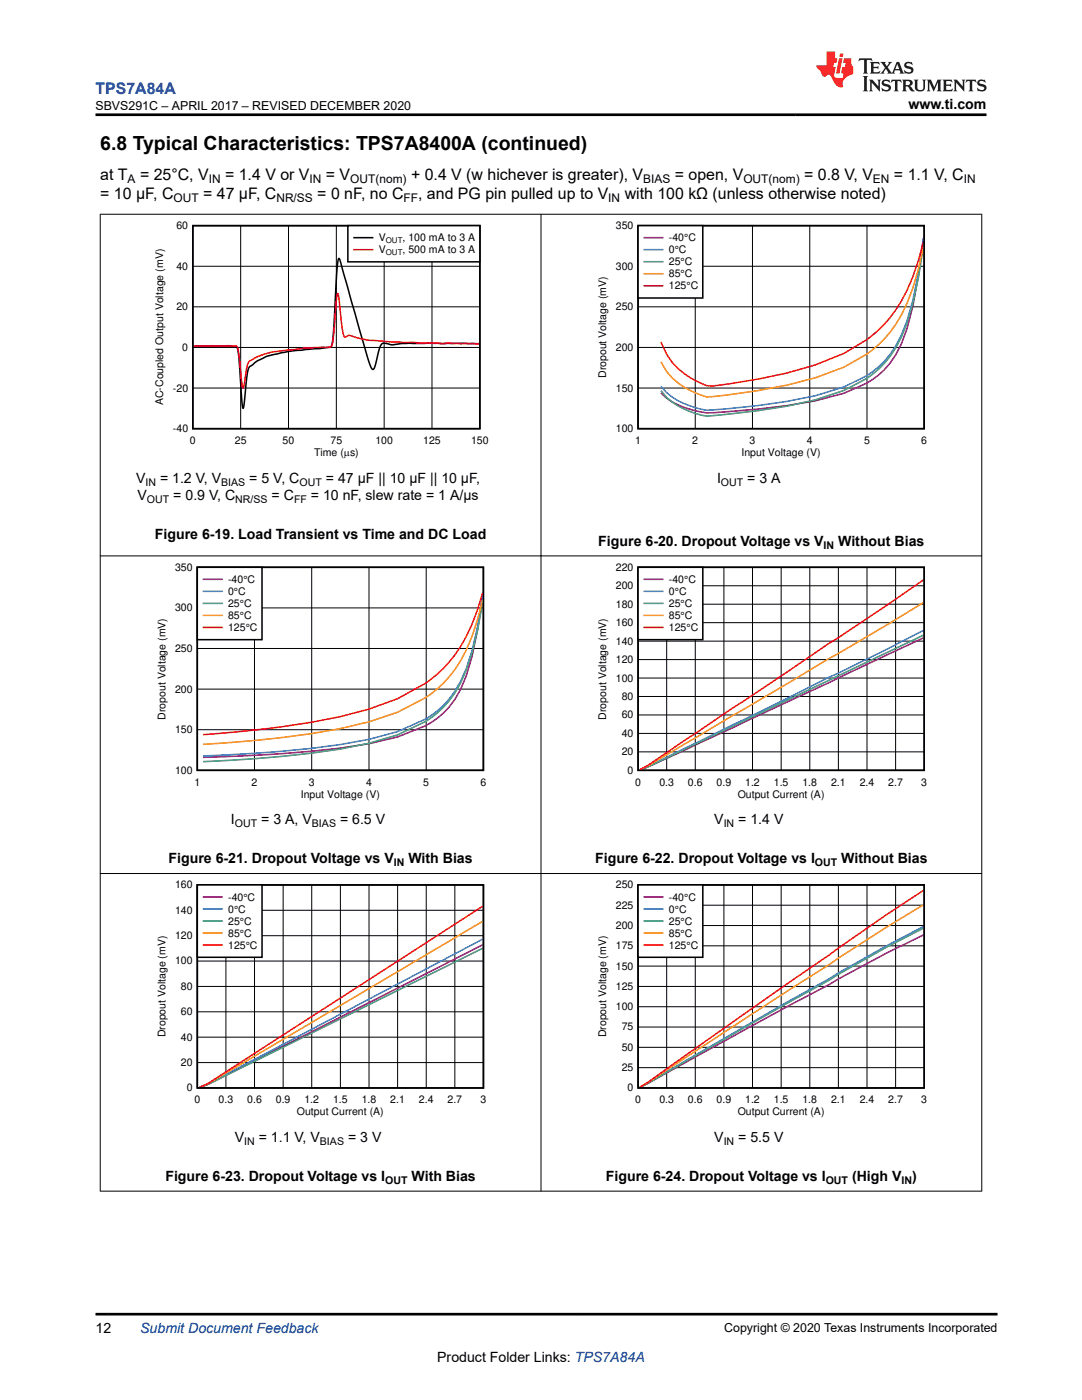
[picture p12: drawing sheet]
<svg xmlns="http://www.w3.org/2000/svg" width="216mm" height="279mm" viewBox="0 0 216 279" stroke-linecap="round" stroke-linejoin="round" font-family="sans-serif">
<defs><g id="words">
<text font-size="3.9" x="20" y="29.9">6.8 Typical Characteristics: TPS7A8400A (continued)</text>
<text font-size="3.2" fill="#00f" x="19" y="18.7">TPS7A84A</text>
<g font-size="3.2">
<text x="20" y="35.8">at T</text>
<text x="27.9" y="35.8">= 25°C, V</text>
<text x="44.9" y="35.8">= 1.4 V or V</text>
<text x="65" y="35.8">= V</text>
<text x="82" y="35.8">+ 0.4 V (w hichever is greater), V</text>
<text x="134.6" y="35.8">= open, V</text>
<text x="160.5" y="35.8">= 0.8 V, V</text>
<text x="178.4" y="35.8">= 1.1 V, C</text>
<text x="20" y="39.6">= 10 μF, C</text>
<text x="40.5" y="39.6">= 47 μF, C</text>
<text x="63.3" y="39.6">= 0 nF, no C</text>
<text x="83.4" y="39.6">, and PG pin pulled up to V</text>
<text x="124.6" y="39.6">with 100 kΩ (unless otherwise noted)</text>
</g>
<g font-size="2.8">
<text x="181.3" y="21.8">www.ti.com</text>
<text x="27.1" y="96.4">V</text>
<text x="27.4" y="99.7">V</text>
<text x="31.9" y="96.4">= 1.2 V, V</text>
<text x="34.6" y="99.7">= 0.9 V, C</text>
<text x="49.7" y="96.4">= 5 V, C</text>
<text x="54.2" y="99.7">= C</text>
<text x="62" y="99.7">= 10 nF, slew rate = 1 A/μs</text>
<text x="65" y="96.4">= 47 μF || 10 μF || 10 μF,</text>
<text x="143.1" y="96.3">I</text>
<text x="149.1" y="96.3">= 3 A</text>
<text x="30.9" y="107.5">Figure 6-19. Load Transient vs Time and DC Load</text>
<text x="119.4" y="108.9">Figure 6-20. Dropout Voltage vs V</text>
<text x="167.2" y="108.9">Without Bias</text>
<text x="46.1" y="164.5">I</text>
<text x="52.1" y="164.5">= 3 A, V</text>
<text x="67.8" y="164.5">= 6.5 V</text>
<text x="142.5" y="164.5">V</text>
<text x="147.3" y="164.5">= 1.4 V</text>
<text x="33.6" y="172.3">Figure 6-21. Dropout Voltage vs V</text>
<text x="81.5" y="172.3">With Bias</text>
<text x="118.8" y="172.3">Figure 6-22. Dropout Voltage vs I</text>
<text x="167.9" y="172.3">Without Bias</text>
<text x="46.8" y="227.9">V</text>
<text x="51.6" y="227.9">= 1.1 V, V</text>
<text x="69.4" y="227.9">= 3 V</text>
<text x="142.5" y="227.9">V</text>
<text x="147.3" y="227.9">= 5.5 V</text>
<text x="33" y="235.7">Figure 6-23. Dropout Voltage vs I</text>
<text x="82.1" y="235.7">With Bias</text>
<text x="120.9" y="235.7">Figure 6-24. Dropout Voltage vs I</text>
<text x="170" y="235.7">(High V</text>
<text x="182" y="235.7">)</text>
<text x="19" y="266.1">12</text>
<text x="87.2" y="271.7">Product Folder Links: TPS7A84A</text>
</g>
<text font-size="2.8" fill="#00f" x="28" y="266.1">Submit Document Feedback</text>
<g font-size="2.5">
<text x="19" y="21.9">SBVS291C – APRIL 2017 – REVISED DECEMBER 2020</text>
<text x="144.5" y="265.8">Copyright © 2020 Texas Instruments Incorporated</text>
</g>
<g font-size="2.4">
<text x="25.5" y="36.5">A</text>
<text x="34.6" y="40.3">OUT</text>
<text x="41.7" y="36.5">IN</text>
<text x="55.2" y="40.3">NR/SS</text>
<text x="61.8" y="36.5">IN</text>
<text x="69.9" y="36.5">OUT(nom)</text>
<text x="80.5" y="40.3">FF</text>
<text x="121.4" y="40.3">IN</text>
<text x="128.3" y="36.5">BIAS</text>
<text x="148.3" y="36.5">OUT(nom)</text>
<text x="174.2" y="36.5">EN</text>
<text x="192.3" y="36.5">IN</text>
</g>
<g font-size="2.1">
<text x="35.2" y="45.7">60</text>
<text x="122.9" y="45.7">350</text>
<text x="35.2" y="53.8">40</text>
<text x="75.6" y="48.2">V</text>
<text x="75.6" y="50.6">V</text>
<text x="80.3" y="48.2">, 100 mA to 3 A</text>
<text x="80.3" y="50.6">, 500 mA to 3 A</text>
<text x="122.9" y="53.8">300</text>
<text x="133.5" y="48.2">-40°C</text>
<text x="133.5" y="50.6">0°C</text>
<text x="133.5" y="53">25°C</text>
<text x="133.5" y="55.4">85°C</text>
<text x="133.5" y="57.8">125°C</text>
<text x="35.2" y="61.9">20</text>
<text x="122.9" y="61.9">250</text>
<text x="36.4" y="70">0</text>
<text x="122.9" y="70">200</text>
<text x="121" y="75.4" transform="rotate(-90 121 75.4)">Dropout Voltage (mV)</text>
<text x="32.6" y="80.9" transform="rotate(-90 32.6 80.9)">AC-Coupled Output Voltage (mV)</text>
<text x="34.5" y="78.1">-20</text>
<text x="122.9" y="78.1">150</text>
<text x="34.5" y="86.2">-40</text>
<text x="37.9" y="88.6">0</text>
<text x="46.9" y="88.6">25</text>
<text x="56.4" y="88.6">50</text>
<text x="65.9" y="88.6">75</text>
<text x="74.9" y="88.6">100</text>
<text x="84.4" y="88.6">125</text>
<text x="94" y="88.6">150</text>
<text x="122.9" y="86.2">100</text>
<text x="126.7" y="88.6">1</text>
<text x="138.1" y="88.6">2</text>
<text x="149.6" y="88.6">3</text>
<text x="161" y="88.6">4</text>
<text x="172.4" y="88.6">5</text>
<text x="183.8" y="88.6">6</text>
<text x="62.7" y="91">Time (Ps)</text>
<text x="148" y="91">Input Voltage (V)</text>
<text x="29" y="96.9">IN</text>
<text x="29.3" y="100.3">OUT</text>
<text x="44.1" y="96.9">BIAS</text>
<text x="46.9" y="100.3">NR/SS</text>
<text x="58.7" y="100.3">FF</text>
<text x="59.8" y="96.9">OUT</text>
<text x="143.9" y="96.9">OUT</text>
<text x="34.9" y="113.9">350</text>
<text x="122.9" y="113.9">220</text>
<text x="164.3" y="109.5">IN</text>
<text x="45.5" y="116.4">-40°C</text>
<text x="45.5" y="118.8">0°C</text>
<text x="122.9" y="117.6">200</text>
<text x="133.5" y="116.4">-40°C</text>
<text x="133.5" y="118.8">0°C</text>
<text x="34.9" y="122">300</text>
<text x="45.5" y="121.2">25°C</text>
<text x="45.5" y="123.6">85°C</text>
<text x="45.5" y="126">125°C</text>
<text x="122.9" y="125">160</text>
<text x="122.9" y="121.3">180</text>
<text x="133.5" y="121.2">25°C</text>
<text x="133.5" y="123.6">85°C</text>
<text x="133.5" y="126">125°C</text>
<text x="34.9" y="130.1">250</text>
<text x="122.9" y="128.6">140</text>
<text x="122.9" y="136">100</text>
<text x="122.9" y="132.3">120</text>
<text x="33" y="143.6" transform="rotate(-90 33 143.6)">Dropout Voltage (mV)</text>
<text x="34.9" y="138.2">200</text>
<text x="121" y="143.6" transform="rotate(-90 121 143.6)">Dropout Voltage (mV)</text>
<text x="124.1" y="143.4">60</text>
<text x="124.1" y="139.7">80</text>
<text x="34.9" y="146.3">150</text>
<text x="124.1" y="147.1">40</text>
<text x="34.9" y="154.4">100</text>
<text x="124.1" y="150.7">20</text>
<text x="125.2" y="154.4">0</text>
<text x="38.8" y="156.8">1</text>
<text x="50.2" y="156.8">2</text>
<text x="60" y="159.2">Input Voltage (V)</text>
<text x="61.6" y="156.8">3</text>
<text x="73" y="156.8">4</text>
<text x="84.5" y="156.8">5</text>
<text x="95.9" y="156.8">6</text>
<text x="126.7" y="156.8">0</text>
<text x="131.6" y="156.8">0.3</text>
<text x="137.3" y="156.8">0.6</text>
<text x="143" y="156.8">0.9</text>
<text x="147.2" y="159.2">Output Current (A)</text>
<text x="148.7" y="156.8">1.2</text>
<text x="154.4" y="156.8">1.5</text>
<text x="160.1" y="156.8">1.8</text>
<text x="165.8" y="156.8">2.1</text>
<text x="171.5" y="156.8">2.4</text>
<text x="177.2" y="156.8">2.7</text>
<text x="183.8" y="156.8">3</text>
<text x="46.9" y="165.1">OUT</text>
<text x="62.2" y="165.1">BIAS</text>
<text x="144.4" y="165.1">IN</text>
<text x="78.6" y="172.9">IN</text>
<text x="162.6" y="172.9">OUT</text>
<text x="34.9" y="177.3">160</text>
<text x="45.5" y="179.7">-40°C</text>
<text x="122.9" y="177.3">250</text>
<text x="133.5" y="179.7">-40°C</text>
<text x="34.9" y="182.4">140</text>
<text x="45.5" y="182.1">0°C</text>
<text x="45.5" y="184.5">25°C</text>
<text x="122.9" y="185.4">200</text>
<text x="122.9" y="181.3">225</text>
<text x="133.5" y="182.1">0°C</text>
<text x="133.5" y="184.5">25°C</text>
<text x="34.9" y="187.4">120</text>
<text x="45.5" y="186.9">85°C</text>
<text x="45.5" y="189.3">125°C</text>
<text x="122.9" y="189.4">175</text>
<text x="133.5" y="186.9">85°C</text>
<text x="133.5" y="189.3">125°C</text>
<text x="34.9" y="192.5">100</text>
<text x="36.1" y="197.6">80</text>
<text x="122.9" y="197.6">125</text>
<text x="122.9" y="193.5">150</text>
<text x="36.1" y="202.6">60</text>
<text x="122.9" y="201.6">100</text>
<text x="33" y="207" transform="rotate(-90 33 207)">Dropout Voltage (mV)</text>
<text x="36.1" y="207.7">40</text>
<text x="121" y="207" transform="rotate(-90 121 207)">Dropout Voltage (mV)</text>
<text x="124.1" y="209.7">50</text>
<text x="124.1" y="205.7">75</text>
<text x="36.1" y="212.8">20</text>
<text x="124.1" y="213.8">25</text>
<text x="37.3" y="217.8">0</text>
<text x="38.8" y="220.2">0</text>
<text x="43.6" y="220.2">0.3</text>
<text x="49.3" y="220.2">0.6</text>
<text x="55" y="220.2">0.9</text>
<text x="60.7" y="220.2">1.2</text>
<text x="66.5" y="220.2">1.5</text>
<text x="72.2" y="220.2">1.8</text>
<text x="77.9" y="220.2">2.1</text>
<text x="83.6" y="220.2">2.4</text>
<text x="89.3" y="220.2">2.7</text>
<text x="95.9" y="220.2">3</text>
<text x="125.2" y="217.8">0</text>
<text x="126.7" y="220.2">0</text>
<text x="131.6" y="220.2">0.3</text>
<text x="137.3" y="220.2">0.6</text>
<text x="143" y="220.2">0.9</text>
<text x="148.7" y="220.2">1.2</text>
<text x="154.4" y="220.2">1.5</text>
<text x="160.1" y="220.2">1.8</text>
<text x="165.8" y="220.2">2.1</text>
<text x="171.5" y="220.2">2.4</text>
<text x="177.2" y="220.2">2.7</text>
<text x="183.8" y="220.2">3</text>
<text x="59.3" y="222.6">Output Current (A)</text>
<text x="147.2" y="222.6">Output Current (A)</text>
<text x="48.7" y="228.5">IN</text>
<text x="63.8" y="228.5">BIAS</text>
<text x="144.4" y="228.5">IN</text>
<text x="76.9" y="236.3">OUT</text>
<text x="164.8" y="236.3">OUT</text>
<text x="179.9" y="236.3">IN</text>
</g>
<g font-size="1.6">
<text x="77" y="48.5">OUT</text>
<text x="77" y="50.9">OUT</text>
</g>
</g></defs>
<path d="M38.5 45h57.2v40.6h-57.2zM95.6 68.6l-14-.1-3.4 .3-1.7-.3-.4 .2-.3 .5-1 4-.2 .4-.3 .1-.4-.7-.6-1.8-5.5-19.4a.19 .19 0 0 0-.2-.2 .19 .19 0 0 0-.1 .3l-.3 2.7-.7 12-.4 2.5-.3 .2-7.1 .7-2.6 .4-2.8 .7-2.1 1-1.4 1.1-.3 .5-1 7.8-.2-1.2-.7-9.3-.4-1.8-2.2-.2-6.4 .1" fill="none" stroke="#000" stroke-width=".31"/>
<path d="M38.5 53.1h57.3M48 45v40.6M57.6 45v40.6M67.1 45v40.6M76.7 45v40.6M86.2 45v40.6M38.5 77.4h57.3M38.5 69.3h57.3M38.5 61.2h57.3" fill="none" stroke="#000" stroke-width=".2"/>
<path d="M95.6 68.6l-14.8-.2-7.3-.5-3.8-1-.9 .4-.2-.4-.3-1.4-.7-5.8a1.15 1.15 0 0 0-.3-1.1l-.2 1.6-.6 7.3-.4 1.7-.7 .1-5.2 .2-5.6 .7-3.3 1-1.5 .9-.3 .5-1 4.8-.2-.8-.7-6.3-.4-1.2-1.4-.1-7.2 .1" fill="none" stroke="#f00" stroke-width=".31"/>
<path d="M69.4 45h26.3v7.3h-26.3z" fill-rule="evenodd" fill="#fff"/>
<path d="M69.4 45h26.3v7.3h-26.3zM70.6 47.4h3.8" fill="none" stroke="#000" stroke-width=".31"/>
<path d="M70.6 49.8h3.8" fill="none" stroke="#f00" stroke-width=".31"/>
<path d="M118.9 44.2h66.1v47.3h-66.1z" fill-rule="evenodd" fill="#fff"/>
<path d="M127.3 45h57.1v40.6h-57.1z" fill="none" stroke="#000" stroke-width=".31"/>
<path d="M127.3 53.1h57.1M138.7 45v40.6M150.1 45v40.6M161.6 45v40.6M173 45v40.6M127.3 77.4h57.1M127.3 69.3h57.1M127.3 61.2h57.1" fill="none" stroke="#000" stroke-width=".2"/>
<path d="M184.3 47.5l-1 7.4-1.2 6.3a26.1 26.1 0 0 1-4.5 11.3 15.7 15.7 0 0 1-4.6 3.9l-4.6 2.1a103.4 103.4 0 0 1-22.8 3.6l-1.2 .1a16.3 16.3 0 0 1-11.4-2.7l-1.1-1.1" fill="none" stroke="#7f007f" stroke-width=".31"/>
<path d="M184.3 47.7l-1 6.7-1.2 5.6a26 26 0 0 1-5.7 12.1l-1.1 1.1-2.3 1.8-4.6 2.2-5.7 1.8a147 147 0 0 1-21.7 2.9 14.9 14.9 0 0 1-9.1-4.8" fill="none" stroke="#3265ff" stroke-width=".31"/>
<path d="M184.3 49.1l-1 6.3a40.9 40.9 0 0 1-4.6 14.1 18.8 18.8 0 0 1-5.7 6l-4.6 2.4-5.7 1.9a134 134 0 0 1-19.4 3.1 10.5 10.5 0 0 1-6.8-1.3 11.4 11.4 0 0 1-4.6-3.6" fill="none" stroke="#329865" stroke-width=".31"/>
<path d="M184.3 49.2a43.4 43.4 0 0 1-5.6 15.6 23.3 23.3 0 0 1-10.3 8.5l-5.7 2.1a115.5 115.5 0 0 1-21.7 3.8 14.2 14.2 0 0 1-9.1-7" fill="none" stroke="#ff9800" stroke-width=".31"/>
<path d="M184.3 48.3a36.4 36.4 0 0 1-6.7 15.1 25.9 25.9 0 0 1-9.2 7.1l-5.7 2.3a120.7 120.7 0 0 1-20.5 4.2h-1.2a14.6 14.6 0 0 1-9.1-8.8" fill="none" stroke="#f00" stroke-width=".31"/>
<path d="M127.3 45h12.9v14.5h-12.9z" fill-rule="evenodd" fill="#fff"/>
<path d="M127.3 45h12.9v14.5h-12.9z" fill="none" stroke="#000" stroke-width=".31"/>
<path d="M128.5 47.4h3.7" fill="none" stroke="#7f007f" stroke-width=".31"/>
<path d="M128.5 49.8h3.7" fill="none" stroke="#3265ff" stroke-width=".31"/>
<path d="M128.5 52.2h3.7" fill="none" stroke="#329865" stroke-width=".31"/>
<path d="M128.5 54.6h3.7" fill="none" stroke="#ff9800" stroke-width=".31"/>
<path d="M128.5 57h3.7" fill="none" stroke="#f00" stroke-width=".31"/>
<path d="M31 112.4h66v47.3h-66z" fill-rule="evenodd" fill="#fff"/>
<path d="M39.4 113.2h57.1v40.5h-57.1z" fill="none" stroke="#000" stroke-width=".31"/>
<path d="M50.8 113.2v40.5M62.2 113.2v40.5M73.6 113.2v40.5M85 113.2v40.5M39.4 137.5h57.1M39.4 129.4h57.1M39.4 121.3h57.1M39.4 145.6h57.1" fill="none" stroke="#000" stroke-width=".2"/>
<path d="M96.3 118.9l-1 6.6-1.1 5.5a21.8 21.8 0 0 1-5.7 11.3l-1.2 1-2.3 1.5-5.7 2.3a120.8 120.8 0 0 1-23.9 3.4l-14.9 .6" fill="none" stroke="#7f007f" stroke-width=".31"/>
<path d="M96.3 119.1l-1 5.9a34.7 34.7 0 0 1-4.5 13 17.4 17.4 0 0 1-5.8 5.4l-5.7 2.6a109.6 109.6 0 0 1-23.9 4l-14.9 .9" fill="none" stroke="#3265ff" stroke-width=".31"/>
<path d="M96.3 120.1a53.6 53.6 0 0 1-4.4 16.2 18.8 18.8 0 0 1-6.9 7.6l-5.7 2.8a102 102 0 0 1-23.9 4.3l-14.9 1" fill="none" stroke="#329865" stroke-width=".31"/>
<path d="M96.3 119.7a38.4 38.4 0 0 1-5.5 13.9 21.9 21.9 0 0 1-5.8 5.6l-5.7 2.9a95.1 95.1 0 0 1-23.9 5.2l-6.9 .7-8 .6" fill="none" stroke="#ff9800" stroke-width=".31"/>
<path d="M96.3 118.3a32.4 32.4 0 0 1-7.8 15.1l-3.5 2.9-5.7 3.1a91.6 91.6 0 0 1-23.9 5.8l-8 .8-6.9 .6" fill="none" stroke="#f00" stroke-width=".31"/>
<path d="M39.4 113.2h12.9v14.5h-12.9z" fill-rule="evenodd" fill="#fff"/>
<path d="M39.4 113.2h12.9v14.5h-12.9z" fill="none" stroke="#000" stroke-width=".31"/>
<path d="M40.6 115.6h3.7" fill="none" stroke="#7f007f" stroke-width=".31"/>
<path d="M40.6 118h3.7" fill="none" stroke="#3265ff" stroke-width=".31"/>
<path d="M40.6 120.4h3.7" fill="none" stroke="#329865" stroke-width=".31"/>
<path d="M40.6 122.8h3.7" fill="none" stroke="#ff9800" stroke-width=".31"/>
<path d="M40.6 125.2h3.7" fill="none" stroke="#f00" stroke-width=".31"/>
<path d="M119 112.4h65.9v47.3h-65.9z" fill-rule="evenodd" fill="#fff"/>
<path d="M127.3 113.2h57.1v40.5h-57.1z" fill="none" stroke="#000" stroke-width=".31"/>
<g fill="none" stroke="#000" stroke-width=".2">
<path d="M127.3 116.9h57.1M133 113.2v40.5M138.7 113.2v40.5M144.4 113.2v40.5M150.2 113.2v40.5M155.9 113.2v40.5M161.6 113.2v40.5M167.3 113.2v40.5M173 113.2v40.5M178.7 113.2v40.5M127.3 139h57.1M127.3 135.3h57.1"/>
<path d="M127.3 131.6h57.1M127.3 128h57.1M127.3 124.3h57.1M127.3 120.6h57.1M127.3 150.1h57.1M127.3 146.4h57.1M127.3 142.7h57.1"/>
</g>
<path d="M184.3 127.3l-37.9 17.9-17.2 7.9-1.4 .5" fill="none" stroke="#7f007f" stroke-width=".31"/>
<path d="M184.3 125.8l-7.5 3.8-19 9.4-28.6 14-1.4 .6" fill="none" stroke="#3265ff" stroke-width=".31"/>
<path d="M184.3 126.8l-55.1 26.3-1.4 .5" fill="none" stroke="#329865" stroke-width=".31"/>
<path d="M184.3 120.3l-7.5 4.5-47.6 28.1-1.4 .7" fill="none" stroke="#ff9800" stroke-width=".31"/>
<path d="M184.3 115.7l-7.5 5.2-11.4 7.5-36.2 24.4-1.5 .8" fill="none" stroke="#f00" stroke-width=".31"/>
<path d="M127.3 113.2h12.9v14.5h-12.9z" fill-rule="evenodd" fill="#fff"/>
<path d="M127.3 113.2h12.9v14.5h-12.9z" fill="none" stroke="#000" stroke-width=".31"/>
<path d="M128.6 115.6h3.6" fill="none" stroke="#7f007f" stroke-width=".31"/>
<path d="M128.6 118h3.6" fill="none" stroke="#3265ff" stroke-width=".31"/>
<path d="M128.6 120.4h3.6" fill="none" stroke="#329865" stroke-width=".31"/>
<path d="M128.6 122.8h3.6" fill="none" stroke="#ff9800" stroke-width=".31"/>
<path d="M128.6 125.2h3.6" fill="none" stroke="#f00" stroke-width=".31"/>
<path d="M31 175.8h66v47.3h-66z" fill-rule="evenodd" fill="#fff"/>
<path d="M39.4 176.6h57.1v40.5h-57.1z" fill="none" stroke="#000" stroke-width=".31"/>
<g fill="none" stroke="#000" stroke-width=".2">
<path d="M45.1 176.6v40.5M50.8 176.6v40.5M56.5 176.6v40.5M62.2 176.6v40.5M67.9 176.6v40.5M73.6 176.6v40.5M79.3 176.6v40.5M85.1 176.6v40.5M90.8 176.6v40.5M39.4 196.9h57.1M39.4 191.8h57.1M39.4 186.7h57.1"/>
<path d="M39.4 181.7h57.1M39.4 212.1h57.1M39.4 207h57.1M39.4 201.9h57.1"/>
</g>
<path d="M96.3 188.6l-55 27.9-1.4 .5" fill="none" stroke="#7f007f" stroke-width=".31"/>
<path d="M96.3 187.4l-55 29-1.4 .6" fill="none" stroke="#3265ff" stroke-width=".31"/>
<path d="M96.3 189.2l-55 27.3-1.4 .5" fill="none" stroke="#329865" stroke-width=".31"/>
<path d="M96.3 183.9l-55 32.5-1.4 .6" fill="none" stroke="#ff9800" stroke-width=".31"/>
<path d="M96.3 180.9l-55 35.5-1.5 .6" fill="none" stroke="#f00" stroke-width=".31"/>
<path d="M39.4 176.6h12.9v14.4h-12.9z" fill-rule="evenodd" fill="#fff"/>
<path d="M39.4 176.6h12.9v14.4h-12.9z" fill="none" stroke="#000" stroke-width=".31"/>
<path d="M40.6 179h3.7" fill="none" stroke="#7f007f" stroke-width=".31"/>
<path d="M40.6 181.4h3.7" fill="none" stroke="#3265ff" stroke-width=".31"/>
<path d="M40.6 183.8h3.7" fill="none" stroke="#329865" stroke-width=".31"/>
<path d="M40.6 186.2h3.7" fill="none" stroke="#ff9800" stroke-width=".31"/>
<path d="M40.6 188.6h3.7" fill="none" stroke="#f00" stroke-width=".31"/>
<path d="M119 175.8h65.9v47.3h-65.9z" fill-rule="evenodd" fill="#fff"/>
<path d="M127.3 176.6h57.1v40.5h-57.1z" fill="none" stroke="#000" stroke-width=".31"/>
<g fill="none" stroke="#000" stroke-width=".2">
<path d="M133 176.6v40.5M138.7 176.6v40.5M144.4 176.6v40.5M150.2 176.6v40.5M155.9 176.6v40.5M161.6 176.6v40.5M167.3 176.6v40.5M173 176.6v40.5M178.7 176.6v40.5M127.3 196.9h57.1M127.3 192.8h57.1M127.3 188.8h57.1"/>
<path d="M127.3 184.7h57.1M127.3 180.7h57.1M127.3 213.1h57.1M127.3 209h57.1M127.3 205h57.1M127.3 200.9h57.1"/>
</g>
<path d="M184.3 186.6l-7.5 3.7-9.5 5.1-1.9 1.1-7.6 4-30.1 16.5" fill="none" stroke="#7f007f" stroke-width=".31"/>
<path d="M184.3 184.9l-7.5 3.9-9.5 5.4-39.6 22.8" fill="none" stroke="#3265ff" stroke-width=".31"/>
<path d="M184.3 185.2l-7.5 3.9-49.1 27.9" fill="none" stroke="#329865" stroke-width=".31"/>
<path d="M184.3 180.6l-7.5 4.5-28.5 18.5-19.1 12.5-1.5 .9" fill="none" stroke="#ff9800" stroke-width=".31"/>
<path d="M184.3 177.7l-7.5 4.9-28.5 19.9-19.1 13.5-1.5 1" fill="none" stroke="#f00" stroke-width=".31"/>
<path d="M127.3 176.6h12.9v14.4h-12.9z" fill-rule="evenodd" fill="#fff"/>
<path d="M127.3 176.6h12.9v14.4h-12.9z" fill="none" stroke="#000" stroke-width=".31"/>
<path d="M128.6 179h3.6" fill="none" stroke="#7f007f" stroke-width=".31"/>
<path d="M128.6 181.4h3.6" fill="none" stroke="#3265ff" stroke-width=".31"/>
<path d="M128.6 183.8h3.6" fill="none" stroke="#329865" stroke-width=".31"/>
<path d="M128.6 186.2h3.6" fill="none" stroke="#ff9800" stroke-width=".31"/>
<path d="M128.6 188.6h3.6" fill="none" stroke="#f00" stroke-width=".31"/>
<path d="M19.9 42.8h176.1M20 42.7v195.1M107.9 42.7v195.1M195.9 42.7v195.1M19.9 110.9h176.1M19.9 174.3h176.1M19.9 237.7h176.1" fill="none" stroke="#000" stroke-width=".2"/>
<path d="M171.5 11.6l-.2 .6 .5-.2h.6v.1v2.2l-.2 .4h1l-.2-.4v-2.2v-.1h.5l.6 .2-.2-.6zM173.6 12.4l.2 .3v1.6l-.2 .4h1.9l.1-.6a1.08 1.08 0 0 1-1.3 .2v-.7h.6l.4 .2v-.7l-.4 .2h-.6v-.5l.2-.2a1 1 0 0 1 1 .3l-.1-.5zM175.7 12.4l.9 1.1-1 1.2h.9l-.2-.2 .5-.8 .4 .8-.2 .2h1.6l-.2-.2 .2-.5h.9l.1 .5-.1 .2h.9l-.2-.4-.8-1.9h-.5l-.9 2.1-.9-1.1 .9-1h-.8l.2 .2-.4 .6-.4-.6 .2-.2zM179 12.8l.4 1h-.7zM180.7 12.5a.65 .65 0 0 0-.2 .7 .65 .65 0 0 0 .6 .5l.6 .1 .1 .3a.79 .79 0 0 1-.7 .4 .79 .79 0 0 1-.7-.5l.1 .7 .2-.1a.93 .93 0 0 0 1.1 0 .93 .93 0 0 0 .4-.9 1.46 1.46 0 0 0-1.2-.6l-.1-.3a1.09 1.09 0 0 1 1.2 .2l-.2-.6-.1 .1-.5-.2zM172.2 15.2l.2 .4v2.2l-.2 .4h1l-.2-.4v-2.2l.2-.4zM173.4 15.9l.2 .4v1.5l-.2 .4h.8l-.3-.4 .1-1.3 1.6 1.8v-2l.2-.4h-.7l.1 .2 .1 1.1-1.2-1.3zM176.2 16a.65 .65 0 0 0-.2 .8 .65 .65 0 0 0 .6 .4l.6 .2 .1 .2a.79 .79 0 0 1-.7 .4 .79 .79 0 0 1-.7-.5l.1 .7 .2-.1a.93 .93 0 0 0 1.1 .1 .93 .93 0 0 0 .4-1 1.46 1.46 0 0 0-1.2-.5l-.1-.4a1.09 1.09 0 0 1 1.2 .2l-.1-.6-.2 .1-.5-.1zM177.9 15.9l-.1 .6a.63 .63 0 0 1 .8-.3v1.6l-.3 .4h1l-.2-.4v-1.6a.66 .66 0 0 1 .8 .3l-.1-.6zM180 15.9l.2 .4v1.5l-.2 .4h1l-.2-.2-.1-.7h.5l.1 .2a.79 .79 0 0 0 1.2 .6l-1-.9a.61 .61 0 0 0 .6-.6 .61 .61 0 0 0-.5-.7zM180.8 16.2h.1a.47 .47 0 0 1 .5 .1 .47 .47 0 0 1 .1 .5l-.1 .1-.7 .1zM182.3 15.9l.2 .2a2.27 2.27 0 0 0 .4 2 1.04 1.04 0 0 0 1.7-.7v-1.3l.2-.2h-.8l.2 .4v1.1a.6 .6 0 0 1-.6 .6 .6 .6 0 0 1-.6-.6v-1.1l.3-.4zM184.9 15.9l.2 .4v1.5l-.2 .4h.8l-.3-.4v-1.4l.9 1.9 .9-1.9v1.4l-.3 .4h1l-.2-.4v-1.5l.2-.4h-.8l-.7 1.5-.6-1.5zM188.1 15.9l.2 .4v1.5l-.2 .4h1.9l.1-.6a1.09 1.09 0 0 1-1.3 .2v-.7h.6l.4 .2v-.6l-.4 .2h-.6v-.6l.2-.1a1.01 1.01 0 0 1 1 .3l-.1-.6zM190.2 15.9l.3 .4v1.5l-.3 .4h.8l-.2-.4v-1.3l1.6 1.8v-2l.2-.4h-.7l.2 .2v1.1l-1.2-1.3zM192.8 15.9l-.1 .6a.63 .63 0 0 1 .8-.3v1.6l-.3 .4h1l-.2-.4v-1.6a.66 .66 0 0 1 .8 .3l-.1-.6zM195.2 16a.65 .65 0 0 0-.2 .8 .65 .65 0 0 0 .6 .4l.6 .2 .2 .2a.79 .79 0 0 1-.7 .4 .79 .79 0 0 1-.7-.5l.1 .7 .2-.1a.93 .93 0 0 0 1 .1 .93 .93 0 0 0 .5-1 1.46 1.46 0 0 0-1.3-.5v-.4a1.09 1.09 0 0 1 1.2 .2l-.2-.6-.2 .1-.5-.1z" fill="#231f20"/>
<path d="M164.9 10.3v2.7h-2l.1 .4 .8 1a.95 .95 0 0 0 1 .9 .59 .59 0 0 1 .5-.4 .59 .59 0 0 1 .5 .3l.4 .8a1.59 1.59 0 0 0 2.1 1.4 1.61 1.61 0 0 1 1-2.3l1-.3-.1-1.5a1.59 1.59 0 0 1-.3-1.7h-1.5l-.2 .9h.6l-.2 .9h-.5l-.2 .9v.3l.4 .1-.1 .9h-.7a.73 .73 0 0 1-1-.7l.3-1.5h-.5l.1-.9h.5l.2-.9h-.5v-1.3zM167.4 11.6l-.6 3.1h.7l.6-3.1zM167.6 10.7l-.1 .6h.7l.1-.6z" fill="#ed1c24"/>
<path d="M19 22.9h177.8M19 262.3h180" fill="none" stroke="#000" stroke-width=".53"/>
<use href="#words"/>
</svg>
